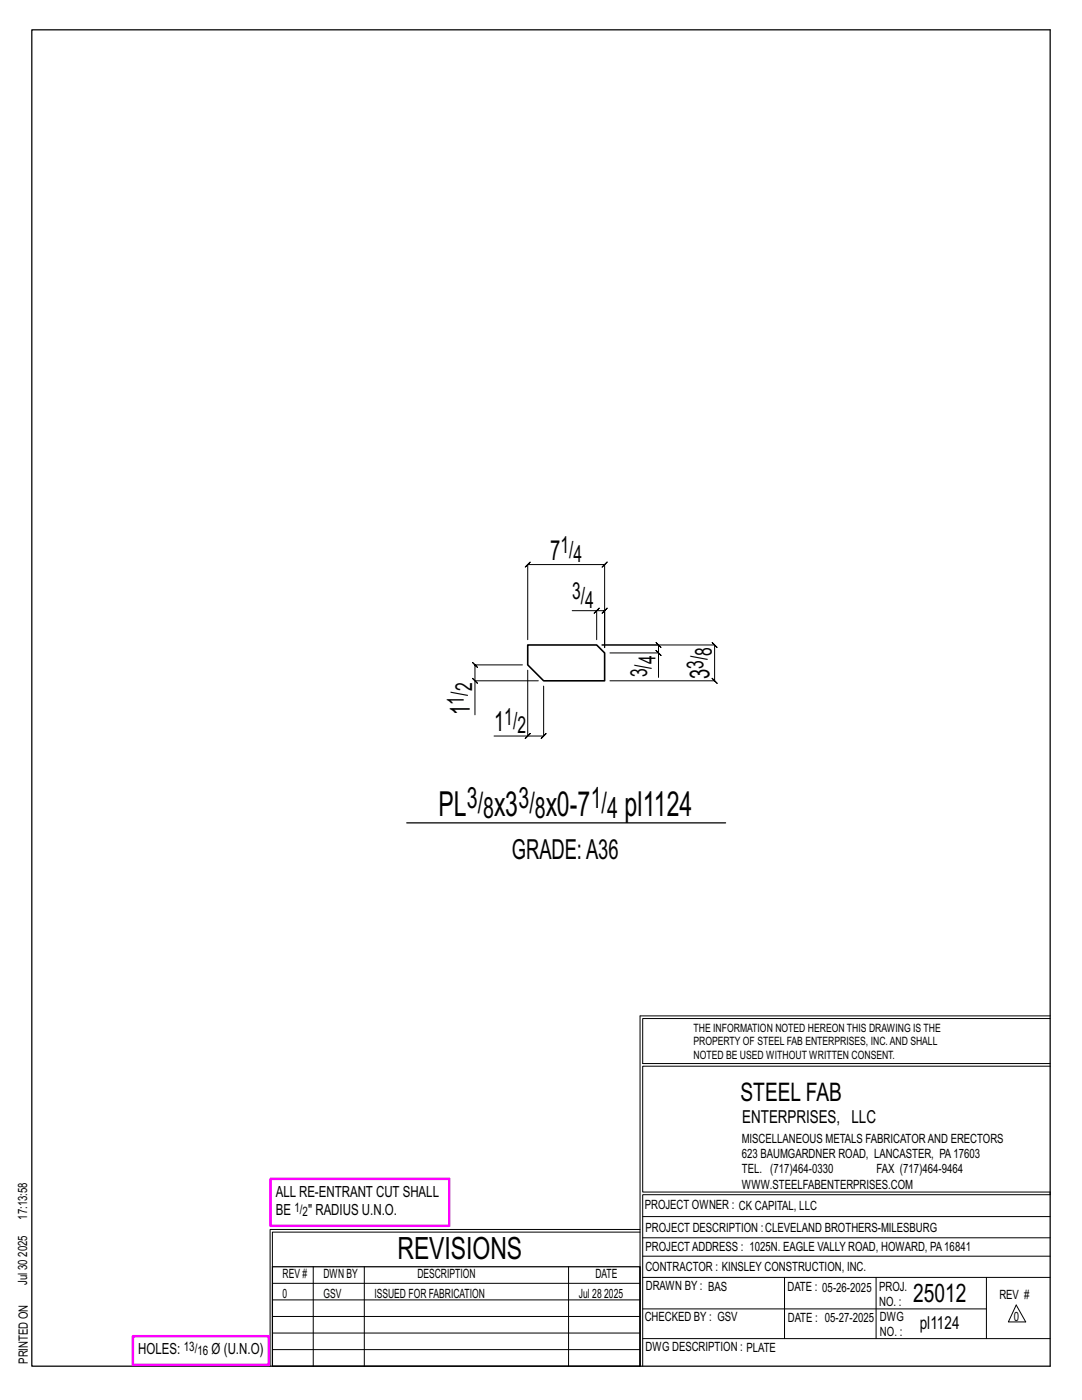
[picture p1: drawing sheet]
<svg xmlns="http://www.w3.org/2000/svg" width="216mm" height="279mm" viewBox="0 0 216 279" stroke-linecap="round" stroke-linejoin="round" font-family="sans-serif">
<defs><g id="words">
<g font-size="6.9">
<text x="87.5" y="162.8">PL</text>
<text x="98.6" y="162.8">x3</text>
<text x="108.9" y="162.8">x0-7</text>
<text x="124.6" y="162.8">pl1124</text>
</g>
<text font-size="6.1" x="79.3" y="251.3">REVISIONS</text>
<g font-size="5.9">
<text x="93.1" y="161.2">3/</text>
<text x="103.5" y="161.2">3/</text>
<text x="117.9" y="161.2">1/</text>
<text x="96.4" y="163.3">8</text>
<text x="106.7" y="163.3">8</text>
<text x="121.1" y="163.3">4</text>
</g>
<g font-size="5.5">
<text x="109.8" y="111.7">7</text>
<text x="141.6" y="135.5" transform="rotate(-90 141.6 135.5)">3</text>
<text x="93.8" y="142.7" transform="rotate(-90 93.8 142.7)">1</text>
<text x="98.6" y="145.9">1</text>
<text x="102.1" y="171.5">GRADE:A36</text>
</g>
<g font-size="5.1">
<text x="147.8" y="219.8">STEEL FAB</text>
<text x="182.2" y="259.9">25012</text>
</g>
<g font-size="4.7">
<text x="111.8" y="110.4">1/</text>
<text x="114.4" y="112.1">4</text>
<text x="114.2" y="119.6">3/</text>
<text x="116.8" y="121.3">4</text>
<text x="142" y="130.8" transform="rotate(-90 142 130.8)">8</text>
<text x="94.2" y="138" transform="rotate(-90 94.2 138)">2</text>
<text x="129.2" y="135.2" transform="rotate(-90 129.2 135.2)">3/</text>
<text x="130.8" y="132.6" transform="rotate(-90 130.8 132.6)">4</text>
<text x="140.4" y="133.4" transform="rotate(-90 140.4 133.4)">3/</text>
<text x="92.5" y="140.6" transform="rotate(-90 92.5 140.6)">1/</text>
<text x="100.6" y="144.7">1/</text>
<text x="103.2" y="146.3">2</text>
</g>
<g font-size="3.6">
<text x="148.1" y="224.1">ENTERPRISES, LLC</text>
<text x="183.5" y="265.2">pl1124</text>
</g>
<g font-size="3.1">
<text x="55" y="238.9">ALL RE-ENTRANT CUT SHALL</text>
<text x="55" y="242.5">BE</text>
<text x="61.5" y="242.5">&quot; RADIUS U.N.O.</text>
<text x="27.6" y="270.2">HOLES:</text>
<text x="42.2" y="270.2">Ø (U.N.O)</text>
</g>
<g font-size="2.6">
<text x="58.8" y="241.8">1/</text>
<text x="60.4" y="242.7">2</text>
<text x="36.7" y="269.6">13/</text>
<text x="39.4" y="270.5">16</text>
</g>
<g font-size="2.5">
<text x="148" y="231.2">623 BAUMGARDNER ROAD, LANCASTER, PA17603</text>
<text x="148" y="228.1">MISCELLANEOUS METALS FABRICATORAND ERECTORS</text>
<text x="148" y="237.2">WWW.STEELFABENTERPRISES.COM</text>
<text x="148" y="234.2">TEL. (717)464-0330</text>
<text x="174.9" y="234.2">FAX (717)464-9464</text>
<text x="5.4" y="243.4" transform="rotate(-90 5.4 243.4)">17:13:58</text>
<text x="128.7" y="241.3">PROJECT OWNER : CK CAPITAL, LLC</text>
<text x="128.8" y="246">PROJECT DESCRIPTION :CLEVELAND BROTHERS-MILESBURG</text>
<text x="5.4" y="250.8" transform="rotate(-90 5.4 250.8)">2025</text>
<text x="128.8" y="249.7">PROJECTADDRESS : 1025N. EAGLE VALLY ROAD, HOWARD, PA16841</text>
<text x="5.4" y="256.5" transform="rotate(-90 5.4 256.5)">Jul 30</text>
<text x="56.4" y="255">REV #</text>
<text x="64.5" y="255">DWN BY</text>
<text x="83.3" y="255">DESCRIPTION</text>
<text x="118.8" y="255">DATE</text>
<text x="128.8" y="253.7">CONTRACTOR : KINSLEY CONSTRUCTION, INC.</text>
<text x="128.9" y="257.5">DRAWN BY : BAS</text>
<text x="157.1" y="257.6">DATE : 05-26-2025</text>
<text x="175.4" y="257.7">PROJ.</text>
<text x="56.4" y="259">0</text>
<text x="64.5" y="259">GSV</text>
<text x="74.7" y="259">ISSUED FOR FABRICATION</text>
<text x="115.5" y="259">Jul 28</text>
<text x="120.6" y="259">2025</text>
<text x="128.6" y="263.7">CHECKED BY : GSV</text>
<text x="157.2" y="263.7">DATE : 05-27-2025</text>
<text x="175.4" y="260.7">NO. :</text>
<text x="175.6" y="263.7">DWG</text>
<text x="199.4" y="259.2">REV #</text>
<text x="202.3" y="263.7">0</text>
<text x="128.8" y="269.7">DWG DESCRIPTION : PLATE</text>
<text x="175.6" y="266.7">NO. :</text>
<text x="5.5" y="272.2" transform="rotate(-90 5.5 272.2)">PRINTED ON</text>
</g>
<g font-size="2.3">
<text x="138.4" y="208.6">PROPERTY OF STEEL FAB ENTERPRISES, INC.AND SHALL</text>
<text x="138.4" y="205.9">THE INFORMATION NOTED HEREON THIS DRAWING IS THE</text>
<text x="138.4" y="211.3">NOTED BE USED WITHOUT WRITTEN CONSENT.</text>
</g>
</g></defs>
<g fill="none" stroke="#000" stroke-width=".2">
<path d="M94.3 135.4l1 1zM104.2 132.7h-9.4l-.5-.5 1 1-.5-.5v3.2M105.3 133.8v13.1h-6.7M107.4 135.9h-12.6v6.8M108.5 136.9v10l.5-.5-1 1 .5-.5h-3.2M114.2 121.9h4.9v5.8M118.6 122.4l1-1zM119.1 121.9h1.5l-.5 .5 1-1-.5 .5v7.3v-16.5l.5-.5-1 1 .5-.5h-15.3l.5-.5-1 1 .5-.5v15M121.7 130.3h9.7v4.9M130.9 129.8l1 1zM131.4 130.3v-1.6l.5 .5-1-1 .5 .5h-11.3h22.5l-.5-.5 1 1-.5-.5v7.2l-.5-.5 1 1-.5-.5h-20.9M105.8 146.4l-1 1z"/>
<path d="M127.7 202.7v70M127.7 202.7h81.8M209.5 203.3h-81.3v9h81.3M209.5 212.8h-81.3v25.1h81.3v.5h-81.3v34.3M54.4 259.4h73.3M54.4 256.1h73.3M62.5 252.8v19.9M72.7 252.8v19.9M113.4 252.8v19.9M127.7 245.4h-73.8v27.3M127.7 245.9h-73.3v6.9M128.2 242.8h81.3"/>
<path d="M128.2 254.9h81.3M128.2 250.7h81.3M128.2 247h81.3M156.5 254.9v12.2M174.8 254.9v12.2M196.8 254.9v12.2M54.4 269.3h73.3M54.4 266h73.3M54.4 262.7h73.3M128.2 261.2h68.6M128.2 267.1h81.3M202.8 260.4l1.9 3.4h-3.5z"/>
</g>
<path d="M6.3 6h203.2v266.7h-203.2zM81.2 164.2h63.6M54.4 252.8h73.3v19.9h-73.3z" fill="none" stroke="#000" stroke-width=".25"/>
<path d="M54 235.3h35.6v9.3h-35.6zM26.5 266.7h27.1v5.7h-27.1z" fill="none" stroke="#f0f" stroke-width=".5"/>
<path d="M105.3 128.7h13.8l1.5 1.6v5.6h-12.1l-3.2-3.2z" fill="none" stroke="#000" stroke-width=".32"/>
<use href="#words"/>
</svg>
